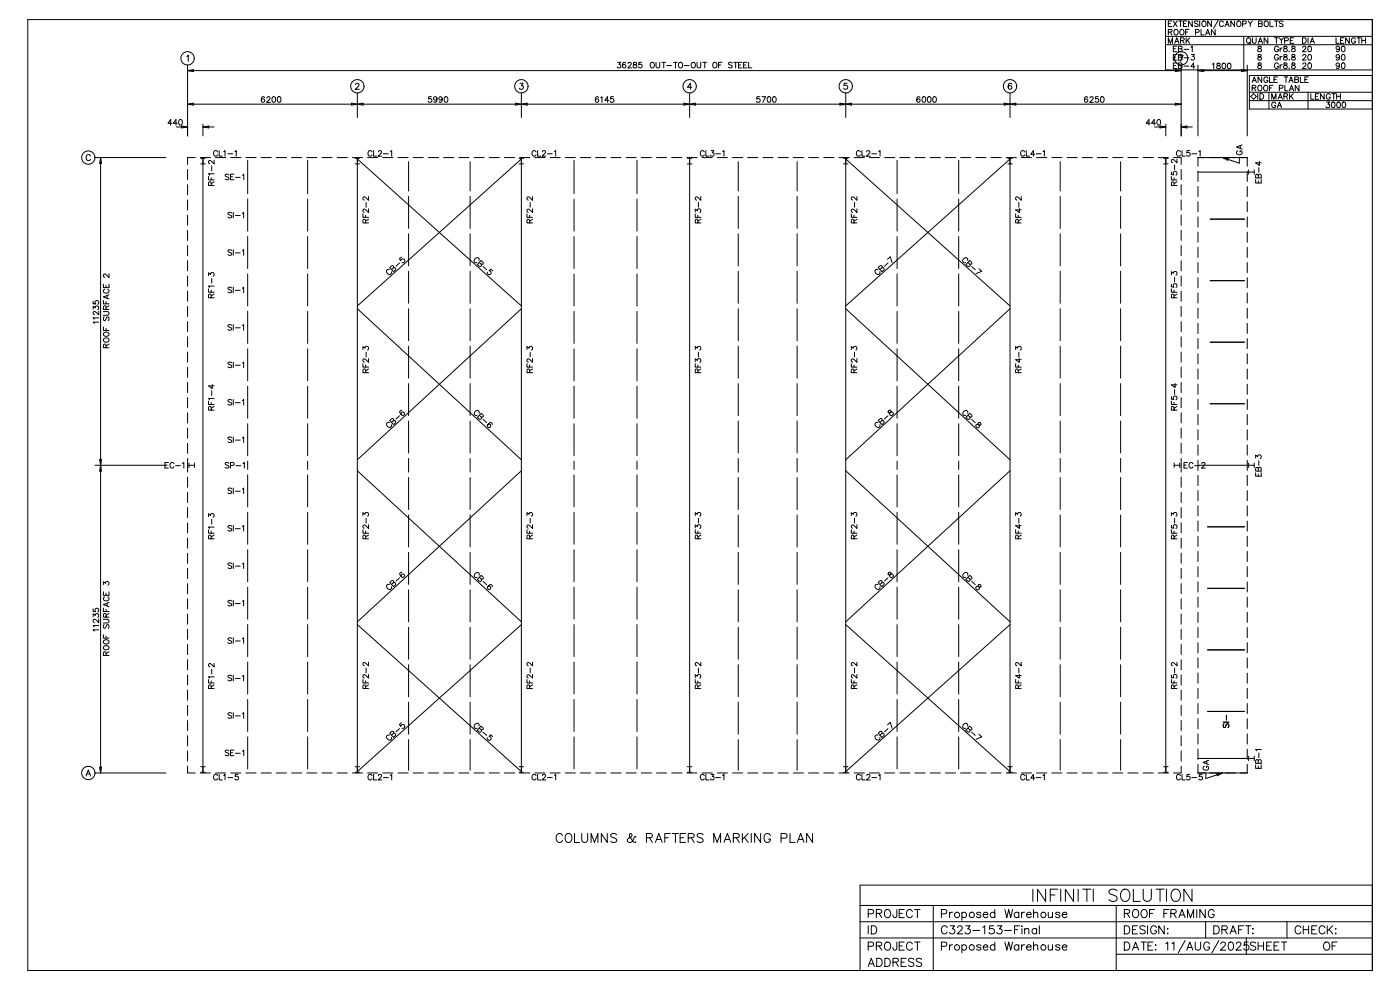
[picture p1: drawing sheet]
<svg xmlns="http://www.w3.org/2000/svg" width="420mm" height="297mm" viewBox="0 0 420 297" stroke-linecap="round" stroke-linejoin="round" font-family="sans-serif">
<g fill="none" stroke="#000" stroke-width=".3">
<path d="M8.3 5.9h403.3v285.1h-403.3zM56 16.9l.5-.3v1.8M56.2 19.5v21.3M185.2 18.7h.9l-.5 .6a.56 .56 0 0 1 .5 .9 .56 .56 0 0 1-1-.1M187.6 18.9v-.1a.82 .82 0 0 0-1 .6 .82 .82 0 0 0 .6 1 .52 .52 0 0 0 .5-.5 .52 .52 0 0 0-.5-.6 .52 .52 0 0 0-.5 .5M188.4 19.1l.3-.4 .6 .3-1 1.4h1.1M190 18.8v.5l.7 .2 .3 .3a.56 .56 0 0 1-.6 .6 .56 .56 0 0 1-.5-.6l1-.7-.1-.3zM192.4 18.7h-.8l-.1 .7a.59 .59 0 0 1 .9 0 .59 .59 0 0 1-.1 .9 .59 .59 0 0 1-.8-.2M195.1 18.9l.2-.1a.78 .78 0 0 1 1 .7 .78 .78 0 0 1-1 .8l-.3-.6zM196.7 18.7v1.2l.5 .5 .6-.3 .1-1.4M198.5 18.7h1.1M199 18.7v1.7"/>
<path d="M199.9 19.7h1.5M202 18.7h1.1M202.6 18.7v1.7M203.6 18.9l.2-.1a.78 .78 0 0 1 .9 .7 .78 .78 0 0 1-.9 .8l-.4-.6zM205.2 19.7h1.4M207.6 18.8a.78 .78 0 0 1 1 .7 .78 .78 0 0 1-1 .8l-.3-.6zM209 18.7v1.2l.5 .5 .6-.3v-1.4M210.8 18.7h1.1M211.3 18.7v1.7M214.1 18.8a.78 .78 0 0 1 .9 .7 .78 .78 0 0 1-.9 .8l-.4-.6zM215.5 19.5h.6M216.5 18.7h-1v1.7"/>
<path d="M219.6 18.9l-.4-.2-.8 .2 .2 .4 1 .6v.2l-.4 .3-.8-.3M220 18.7h1.2M220.6 18.7v1.7M221.5 19.5h.6M222.5 18.7h-1v1.7h1M223 19.5h.6M224 18.7h-1v1.7h1M224.5 18.7v1.7h1M349.5 5.9v15.1h62.1M349.5 10.9h62.1M349.5 13.4h62.1M350.4 9.6l.9-.1 .1-.5-1-.2v1.7"/>
<path d="M350.4 13v-1.7l.6 1.7 .6-1.7v1.7M350.4 7.1h.6M350.9 9.6l.6 .9M351.4 6.3h-1v1.7h1M351.9 19.7h.6M351.9 6.3l1.1 1.7M351.9 14.6h.6M351.9 17.2h.6M352.2 9l.2-.1a.78 .78 0 0 1 .9 .7 .78 .78 0 0 1-.9 .8l-.4-.6zM352.3 13l.6-1.7 .7 1.7M352.5 12.4h.8M352.9 13.8h-1v1.7h1"/>
<path d="M352.9 16.4h-1v1.6h1M352.9 18.9h-1v1.6h1M353 6.3l-1.1 1.7M353.4 14.6l1 .2 .1 .4-.4 .3h-.7v-1.7l1 .2 .1 .3-.4 .3M353.4 17.2l1 .1 .1 .4-.4 .3h-.7v-1.6l1 .1 .1 .3-.4 .4M353.4 19.7l1 .1 .1 .4-.4 .3h-.7v-1.6l1 .1 .1 .3-.4 .4M353.5 6.3h1.1M353.6 16.6h1.2l-.8 1.8M354 12.1l1-.1 .1-.5-1.1-.2v1.7M354 6.3v1.7M354.1 8.9a.78 .78 0 0 1 1 .7 .78 .78 0 0 1-1 .8l-.3-.6zM354.2 19.5v21.3"/>
<path d="M354.6 12.1l.6 .9M354.9 7.1h.7M355.1 14.8h1.4M355.1 17.3h1.4M355.1 19.8h1.4M355.6 9.6h.6M355.7 11.3v1.7M356 6.3h-1.1v1.7h1.1M356.1 12l.7 1M356.6 8.8h-1v1.7M356.8 11.3l-1.1 1.1M357.2 14.2l.3-.4v1.7"/>
<path d="M357.3 16.4h.9l-.5 .6a.56 .56 0 0 1 .4 .9 .56 .56 0 0 1-.9-.2M357.5 6.3v1.7l-1.1-1.7v1.7M358.3 20h-1.1l.7-1.1v1.6M358.5 9.7l1-.1v-.6l-1-.2v1.7M359.3 19.5v21.3M359.3 6.5l-.4-.2-.7 .2 .1 .4 1 .6v.2l-.4 .3-.7-.3M359.8 6.3v1.7M360.2 8.8v1.7h.9M360.6 6.5l.1-.1a.78 .78 0 0 1 1 .7 .78 .78 0 0 1-1 .8l-.3-.6zM361.5 10.5l.7-1.7 .6 1.7M361.8 9.9h.8M363.3 6.3v1.7l-1.1-1.7v1.7"/>
<path d="M363.6 19.3l.4-.4v1.7M364.4 8.8v1.7l-1.1-1.7v1.7M365 19v.5l.7 .2 .3 .4a.56 .56 0 0 1-.6 .5 .56 .56 0 0 1-.5-.5l1-.8-.1-.3zM365.4 6l-1.5 2.5M366.7 19a.82 .82 0 0 1 1 .6 .82 .82 0 0 1-.6 1l-.6-.3v-.6zM366.9 6.7a.62 .62 0 0 0-.7-.4 .62 .62 0 0 0-.5 .6v.4a.62 .62 0 0 0 .5 .7 .62 .62 0 0 0 .7-.4M367.4 8l.6-1.7 .6 1.7M367.6 7.4h.8M368.3 19a.82 .82 0 0 1 1 .6 .82 .82 0 0 1-.6 1l-.6-.3v-.6zM370.2 6.3v1.7l-1.1-1.7v1.7M371 6.5l.2-.1a.78 .78 0 0 1 1 .7 .78 .78 0 0 1-1 .8l-.3-.6zM372.6 7.2l1-.1 .1-.6-1.1-.2v1.7"/>
<path d="M373 10.9v10.1M374 11.6l.2-.2a.78 .78 0 0 1 .9 .8 .78 .78 0 0 1-.9 .7l-.4-.5zM374 19.5v21.3M374.3 6.3l.7 .8 .6-.8M374.6 12.7l.4 .5M375 7.1v.9M375.6 11.3v1.2l.5 .5 .5-.2 .1-1.5M377.3 13l.7-1.7 .6 1.7M377.3 13.9v.5l.8 .2 .2 .4a.56 .56 0 0 1-.6 .5 .56 .56 0 0 1-.5-.5l1-.8-.1-.3zM377.3 16.4v.5l.8 .3 .2 .3a.56 .56 0 0 1-.6 .6 .56 .56 0 0 1-.5-.6l1-.7-.1-.4zM377.3 18.9v.5l.8 .3 .2 .3a.56 .56 0 0 1-.6 .6 .56 .56 0 0 1-.5-.6l1-.7-.1-.4zM377.4 7.1l1.1 .2v.4l-.4 .3h-.7v-1.7l1.1 .2v.4l-.4 .2"/>
<path d="M377.6 12.4h.8M379.3 6.5l.1-.1a.78 .78 0 0 1 1 .7 .78 .78 0 0 1-1 .8l-.3-.6zM380.2 11.3v1.7l-1.1-1.7v1.7M380.9 6.3v1.7h.9M382.2 6.3h1.1M382.2 11.3h1.1M382.8 6.3v1.7M382.8 11.3v1.7M383.4 14.2a.62 .62 0 0 0-.7-.4 .62 .62 0 0 0-.5 .7v.4a.6 .6 0 0 0 .6 .6 .6 .6 0 0 0 .6-.6h-.4M383.4 16.8a.62 .62 0 0 0-.7-.5 .62 .62 0 0 0-.5 .7v.4a.6 .6 0 0 0 .6 .6 .6 .6 0 0 0 .6-.6h-.4M383.4 19.3a.62 .62 0 0 0-.7-.4 .62 .62 0 0 0-.5 .6v.4a.6 .6 0 0 0 .6 .7 .6 .6 0 0 0 .6-.7h-.4M383.7 11.3l.6 .8 .6-.8"/>
<path d="M383.9 14.4v1.1M383.9 16.9v1.1M383.9 19.4v1.1M384.3 12.1v.9M384.5 14.4l-.4 .1-.2 .4M384.5 16.9l-.4 .1-.2 .4M384.5 19.4l-.4 .1-.2 .4M384.8 6.5l-.4-.2-.7 .2 .1 .4 .9 .4 .1 .4-.4 .3-.7-.3M385.1 13.9v.5l.7 .2 .3 .4a.56 .56 0 0 1-.6 .5 .56 .56 0 0 1-.6-.5l1.1-.8-.1-.3zM385.1 16.4v.5l.7 .3 .3 .3a.56 .56 0 0 1-.6 .6 .56 .56 0 0 1-.6-.6l1.1-.7-.1-.4zM385.1 18.9v.5l.7 .3 .3 .3a.56 .56 0 0 1-.6 .6 .56 .56 0 0 1-.6-.6l1.1-.7-.1-.4zM385.3 12.2l.9-.1 .1-.6-1-.2v1.7"/>
<path d="M386.6 15.4h.1M386.6 17.9h.1M386.9 12.1h.7M387.5 13.9v.5l.7 .2 .2 .4a.56 .56 0 0 1-.5 .5 .56 .56 0 0 1-.6-.5l1.1-.8-.1-.3zM387.5 16.4v.5l.7 .3 .2 .3a.56 .56 0 0 1-.5 .6 .56 .56 0 0 1-.6-.6l1.1-.7-.1-.4zM387.5 18.9v.5l.7 .3 .2 .3a.56 .56 0 0 1-.5 .6 .56 .56 0 0 1-.6-.6l1.1-.7-.1-.4zM388 11.3h-1.1v1.7h1.1M390.6 11.3h.6a.9 .9 0 0 1 .5 .9 .9 .9 0 0 1-.5 .8h-.6zM390.7 14.2l.3-.4 .6 .4-1 1.3h1.1M390.7 16.8l.3-.4 .6 .3-1 1.3h1.1M390.7 19.3l.3-.4 .6 .3-1 1.3h1.1M392.3 11.3v1.7"/>
<path d="M392.4 13.9a.82 .82 0 0 1 1 .6 .82 .82 0 0 1-.6 1l-.5-.3-.1-.6zM392.4 16.4a.82 .82 0 0 1 1 .6 .82 .82 0 0 1-.6 1l-.5-.3-.1-.6zM392.4 18.9a.82 .82 0 0 1 1 .6 .82 .82 0 0 1-.6 1l-.5-.3-.1-.6zM392.9 13l.7-1.7 .6 1.7M393.2 12.4h.8M400.7 11.3v1.7h.9M401.7 14.4a.52 .52 0 0 1-.7 .4 .52 .52 0 0 1-.2-.8 .52 .52 0 0 1 .8 .1l.1 .3a.79 .79 0 0 1-.6 1.1l-.4-.2M401.7 16.9a.52 .52 0 0 1-.7 .5 .52 .52 0 0 1-.2-.9 .52 .52 0 0 1 .8 .1l.1 .3a.79 .79 0 0 1-.6 1.1l-.4-.2M401.7 19.4a.52 .52 0 0 1-.7 .5 .52 .52 0 0 1-.2-.8 .52 .52 0 0 1 .8 0l.1 .3a.79 .79 0 0 1-.6 1.1l-.4-.2M402 12.1h.7M402.5 13.9a.82 .82 0 0 1 1 .6 .82 .82 0 0 1-.6 1l-.6-.3v-.6zM402.5 16.4a.82 .82 0 0 1 1 .6 .82 .82 0 0 1-.6 1l-.6-.3v-.6z"/>
<path d="M402.5 18.9a.82 .82 0 0 1 1 .6 .82 .82 0 0 1-.6 1l-.6-.3v-.6zM403.1 11.3h-1.1v1.7h1.1M404.7 11.3v1.7l-1.2-1.7v1.7M406.5 11.7a.62 .62 0 0 0-.7-.4 .62 .62 0 0 0-.5 .7v.4a.6 .6 0 0 0 .6 .6 .6 .6 0 0 0 .6-.6h-.4M407 11.3h1.1M407.5 11.3v1.7M408.4 12.1h1.1M408.4 11.3v1.7M409.5 11.3v1.7M51.6 37h-1.2l.8-1.2v1.7M52.9 38.1h3.3M53.2 37h-1.2l.8-1.2v1.7"/>
<path d="M53.8 35.9a.82 .82 0 0 1 1 .6 .82 .82 0 0 1-.6 1l-.5-.3-.1-.6zM54.5 37.8l1.7 .3-1.7 .3zM56.2 21.2h298M56.2 31.2h298M56.2 31.2l1.8-.3v.6zM56.2 21.2l1.8-.3v.6zM60.9 37.2v3.6M60.9 38.1h3.3M60.9 38.1l1.7-.3v.6zM79.3 29.2l-.1-.1a.82 .82 0 0 0-1 .6 .82 .82 0 0 0 .6 1 .52 .52 0 0 0 .6-.5 .52 .52 0 0 0-.5-.6 .52 .52 0 0 0-.5 .5M80 29.4l.3-.4 .7 .3-1 1.4h1.1M81.8 29.1a.82 .82 0 0 1 1 .6 .82 .82 0 0 1-.6 1l-.6-.3-.1-.7z"/>
<path d="M83.4 29.1a.82 .82 0 0 1 1 .6 .82 .82 0 0 1-.6 1l-.6-.3-.1-.7zM105.4 30.9l3.5 .6v-.6l-3.5 .6zM106.6 25.4l.4-.4h.3l.4 .3-.3 .6-.8 .9h1.2M107.2 27.9v7.4M129.4 29h-.8l-.1 .7a.59 .59 0 0 1 .9 0 .59 .59 0 0 1-.1 .9 .59 .59 0 0 1-.9-.2M131 29.6a.52 .52 0 0 1-.7 .4 .52 .52 0 0 1-.2-.8 .52 .52 0 0 1 .9 0v.4a.79 .79 0 0 1-.6 1.1l-.3-.3M132.6 29.6a.52 .52 0 0 1-.7 .4 .52 .52 0 0 1-.2-.8 .52 .52 0 0 1 .9 0v.4a.79 .79 0 0 1-.6 1.1l-.3-.3M133.4 29.1a.82 .82 0 0 1 1 .6 .82 .82 0 0 1-.6 1l-.5-.3-.1-.7zM154.6 30.9l3.5 .6v-.6l-3.5 .6zM155.9 25h1l-.5 .7a.6 .6 0 0 1 .4 .9 .6 .6 0 0 1-1-.2M156.4 27.9v7.4M179.5 29.2l-.1-.1a.82 .82 0 0 0-1 .6 .82 .82 0 0 0 .6 1 .52 .52 0 0 0 .6-.5 .52 .52 0 0 0-.5-.6 .52 .52 0 0 0-.6 .5"/>
<path d="M180.1 29.3l.4-.3v1.7M182.6 30.1h-1.2l.8-1.1v1.7M184 29h-.8l-.1 .7a.59 .59 0 0 1 .9 0 .59 .59 0 0 1-.1 .9 .59 .59 0 0 1-.9-.2M205.1 30.9l3.5 .6v-.6l-3.5 .6zM206.8 27.9v7.4M207.5 26.2h-1.3l.8-1.2v1.8M227.8 29h-.8v.7a.59 .59 0 0 1 .8 0 .59 .59 0 0 1-.1 .9 .59 .59 0 0 1-.8-.2M228.5 29h1.1l-.8 1.7M230.3 29.1a.82 .82 0 0 1 1 .6 .82 .82 0 0 1-.6 1l-.6-.3v-.7zM231.9 29.1a.82 .82 0 0 1 1 .6 .82 .82 0 0 1-.6 1l-.6-.3v-.7zM251.9 30.9l3.5 .6v-.6l-3.5 .6zM253.6 27.9v7.4"/>
<path d="M254.1 25h-.9l-.1 .7a.64 .64 0 0 1 1 0 .64 .64 0 0 1-.1 1 .64 .64 0 0 1-1-.3M275.9 29.2l-.1-.1a.82 .82 0 0 0-1 .6 .82 .82 0 0 0 .6 1 .52 .52 0 0 0 .6-.5 .52 .52 0 0 0-.5-.6 .52 .52 0 0 0-.6 .5M276.7 29.1a.82 .82 0 0 1 1 .6 .82 .82 0 0 1-.6 1l-.5-.3-.1-.7zM278.3 29.1a.82 .82 0 0 1 1 .6 .82 .82 0 0 1-.6 1l-.5-.3-.1-.7zM279.9 29.1a.82 .82 0 0 1 1 .6 .82 .82 0 0 1-.6 1l-.5-.3-.1-.7zM301.2 30.9l3.4 .6v-.6l-3.4 .6zM302.9 27.9v7.4M303.4 25.2l-.1-.2a.89 .89 0 0 0-1.1 .7 .89 .89 0 0 0 .7 1.1 .56 .56 0 0 0 .6-.5 .56 .56 0 0 0-.6-.6 .56 .56 0 0 0-.6 .5M326.2 29.2l-.1-.1a.82 .82 0 0 0-1 .6 .82 .82 0 0 0 .6 1 .52 .52 0 0 0 .5-.5 .52 .52 0 0 0-.4-.6 .52 .52 0 0 0-.6 .5M326.9 29.4l.3-.4 .6 .3-1 1.4h1.1M329.4 29h-.8l-.1 .7a.59 .59 0 0 1 .9 0 .59 .59 0 0 1-.1 .9 .59 .59 0 0 1-.9-.2M330.2 29.1a.82 .82 0 0 1 1 .6 .82 .82 0 0 1-.6 1l-.5-.3-.1-.7z"/>
<path d="M344.9 37h-1.2l.8-1.2v1.7M346.3 38.1h3.3M346.5 37h-1.2l.8-1.2v1.7M347.2 35.9a.82 .82 0 0 1 1 .6 .82 .82 0 0 1-.6 1l-.6-.3-.1-.6zM347.9 37.8l1.7 .3-1.7 .3zM349.6 37.2v3.6M352.5 30.9l1.7 .3-1.7 .3zM352.5 20.9l1.7 .3-1.7 .3zM354.2 38.1h3.4M354.2 38.1l1.8-.3v.6zM359.3 21.2h14.7M359.3 21.2l1.7-.3v.6z"/>
<path d="M372.3 20.9l1.7 .3-1.7 .3zM374.7 27.7h36.9M374.7 30.2h36.9M375.5 24.7l.7-1.6 .6 1.6M375.5 26.4l1-.1v-.6l-1-.1v1.6M375.8 24.2h.7M375.9 28.1l.9 .8-.9 .9-.8-.9zM376.1 26.4l.5 .8M377.2 28.1v1.7M377.5 25.7a.78 .78 0 0 1 1 .7 .78 .78 0 0 1-1 .8l-.3-.6zM377.8 28.1h.6a.9 .9 0 0 1 .6 .8 .9 .9 0 0 1-.6 .9h-.6zM378.4 23.1v1.6l-1.1-1.6v1.6"/>
<path d="M379.1 25.8l.2-.1a.78 .78 0 0 1 .9 .7 .78 .78 0 0 1-.9 .8l-.4-.6zM380.2 23.5a.62 .62 0 0 0-.7-.4 .62 .62 0 0 0-.5 .6v.4a.6 .6 0 0 0 .6 .6 .6 .6 0 0 0 .6-.6h-.4M380.5 27.7v5M380.7 23.1v1.6h1M380.7 26.4h.6M381.4 29.8v-1.7l.6 1.7 .7-1.7v1.7M381.7 25.6h-1v1.6M382.1 23.9h.6M382.6 31a.62 .62 0 0 0-.7-.4 .62 .62 0 0 0-.5 .6v.4a.6 .6 0 0 0 .6 .7 .6 .6 0 0 0 .6-.7h-.4M383.1 32.3l.6-1.7 .6 1.7M383.1 23.1h-1v1.6h1M383.3 29.8l.6-1.7 .7 1.7"/>
<path d="M383.3 31.7h.8M383.5 29.2h.8M383.7 26.5l.9-.1 .1-.7-1-.1v1.6M385.1 28.9l.9-.1 .1-.6-1-.1v1.7M385.1 23.1h1.1M385.3 25.6v1.6h1M385.6 28.9l.6 .9M385.7 23.1v1.6M386.5 24.7l.7-1.6 .6 1.6M386.6 20.4l.1 .1M386.7 27.2l.6-1.6 .7 1.6M386.7 28.1v1.7"/>
<path d="M386.8 24.2h.8M386.9 26.7h.8M387.1 28.8l.7 1M387.8 28.1l-1.1 1.1M388.3 23.9l1 .1 .1 .4-.4 .3h-.7v-1.6l1 .1v.5l-.3 .2M389.6 25.6v1.6l-1.2-1.6v1.6M390 23.1v1.6h.9M391.3 23.9h.7M392.3 27.7v5M392.4 23.1h-1.1v1.6h1.1M393.1 28.1v1.7h1M394.5 28.9h.6"/>
<path d="M395.5 28.1h-1v1.7h1M397.1 28.1v1.7l-1.1-1.7v1.7M397.8 30.6h.9l-.5 .6a.56 .56 0 0 1 .4 .9 .56 .56 0 0 1-.9-.1M398.9 28.5a.62 .62 0 0 0-.7-.4 .62 .62 0 0 0-.5 .6v.4a.6 .6 0 0 0 .6 .7 .6 .6 0 0 0 .6-.7h-.4M399.4 28.1h1.1M399.5 30.7a.82 .82 0 0 1 1 .6 .82 .82 0 0 1-.6 1l-.6-.3v-.7zM400 28.1v1.7M400.9 28.9h1.1M400.9 28.1v1.7M401.1 30.7a.82 .82 0 0 1 1 .6 .82 .82 0 0 1-.6 1l-.6-.3v-.7zM402 28.1v1.7M402.7 30.7a.82 .82 0 0 1 1 .6 .82 .82 0 0 1-.6 1l-.6-.3v-.7z"/>
<path d="M411.6 22.6h-36.9v10.1h36.9M27.1 46.8a.67 .67 0 0 0-.7-.5 .67 .67 0 0 0-.6 .7v.5a.67 .67 0 0 0 .6 .7 .67 .67 0 0 0 .7-.5M28.5 47.3h21.3M30.2 47.3v184.5M30.2 47.3l.3 1.7h-.6zM56.2 50.8v3.1M56.2 55.4v3M56.2 59.9v3.1M58.6 47.3h-2.4v2M60.1 47.3h3M60.2 47.5h1.3M60.2 49.1h1.3"/>
<path d="M60.9 47.3v184.5M62.5 52.9v1h1.7M63.3 55.6v-.9l-.6-.1-.2 1h1.7M63.3 53.3v.6M63.5 49.8v1.4M64.2 52.1h-1.7l.4 .4M64.2 48v1.2l-1.3-1.1-.4 .7 .4 .3M64.2 54.5l-.9 .6M64.6 47.3h3.1M65.3 45.6a.62 .62 0 0 0-.8-.4 .62 .62 0 0 0-.4 .6v.4a.62 .62 0 0 0 .4 .6 .62 .62 0 0 0 .8-.4M65.7 45.2v1.6h1M67.1 45.5l.4-.3v1.6"/>
<path d="M68.4 46.1h1.4M68.6 52.5l-.4-.3-.7 .3 .2 .4 .9 .5v.3l-.4 .2-.7-.2M69.1 53h.7M69.2 47.3h3M70.2 52.2h-1.1v1.7h1.1M70.4 45.5l.4-.3v1.6M70.6 53.2h1.5M72.7 52.5l.4-.3v1.7M73.8 47.3h3M74.3 48.1v10M74.3 59.7v9.6M78.3 47.3h3.1"/>
<path d="M82.9 47.3h3M87.4 47.3h3.1M92 47.3h3M92.3 48.1v10M92.3 59.7v9.6M96.6 47.3h3M101.1 47.3h3.1M105.7 47.3h3M106.5 47.5h1.3M106.5 49.1h1.3M107.2 47.3v184.5M107.2 47.7l49.2 44"/>
<path d="M110.2 47.3h3.1M110.5 58.9v1.2l-1.3-1.1-.4 .7 .4 .3M111.6 45.6a.62 .62 0 0 0-.7-.4 .62 .62 0 0 0-.5 .6v.4a.62 .62 0 0 0 .5 .6 .62 .62 0 0 0 .7-.4M112 45.2v1.6h1M113.5 45.6l.3-.4 .6 .3-1 1.3h1.1M114.8 47.3h3M115 46.1h1.4M117.1 45.5l.4-.3v1.6M119.4 47.3h3M122.5 48.5v8.8M122.5 58.9v9.6M123.9 47.3h3.1"/>
<path d="M128.5 47.3h3M133 47.3h3.1M137.6 47.3h3M141 48.5v8.8M141 58.9v9.6M142.2 47.3h3M146.7 47.3h3.1M151.3 47.3h3M155.7 47.5h1.3M155.7 49.1h1.3M155.8 47.3h3.1M156.4 47.3v184.5"/>
<path d="M156.4 47.7l-49.2 44M159.7 58.9v1.2l-1.3-1.1-.4 .7 .4 .3M160.4 47.3h3M160.7 45.6a.62 .62 0 0 0-.7-.4 .62 .62 0 0 0-.5 .6v.4a.62 .62 0 0 0 .5 .6 .62 .62 0 0 0 .7-.4M161.2 45.2v1.6h1M162.7 45.6l.3-.4 .6 .3-1 1.3h1.1M164.2 46.1h1.4M165 47.3h3M166.3 45.5l.4-.3v1.6M169.5 47.3h3.1M172.2 48.1v10M172.2 59.7v9.6"/>
<path d="M174.1 47.3h3M178.6 47.3h3.1M183.2 47.3h3M187.8 47.3h3M191 48.1v10M191 59.7v9.6M192.3 47.3h3.1M196.9 47.3h3M201.4 47.3h3.1M206 47.3h3M206.1 47.5h1.4M206.1 49.1h1.4"/>
<path d="M206.8 47.3v184.5M210.2 58.9v1.2l-1.4-1.1-.3 .7 .4 .3M210.6 47.3h3M211.2 45.6a.62 .62 0 0 0-.7-.4 .62 .62 0 0 0-.5 .6v.4a.62 .62 0 0 0 .5 .6 .62 .62 0 0 0 .7-.4M211.7 45.2v1.6h.9M213.2 45.2h.9l-.5 .6a.56 .56 0 0 1 .4 .9 .56 .56 0 0 1-1-.2M214.6 46.1h1.5M215.1 47.3h3.1M216.7 45.5l.4-.3v1.6M219.7 47.3h3M221.4 48.5v8.8M221.4 58.9v9.6"/>
<path d="M224.2 47.3h3.1M228.8 47.3h3M233.4 47.3h3M237.9 47.3h3.1M239.1 48.5v8.8M239.1 58.9v9.6M242.5 47.3h3M247 47.3h3.1M251.6 47.3h3M253 47.5h1.3M253 49.1h1.3M253.6 47.3v184.5"/>
<path d="M253.6 47.7l49.3 44M256.2 47.3h3M257 58.9v1.2l-1.4-1.1-.3 .7 .4 .3M258 45.6a.62 .62 0 0 0-.7-.4 .62 .62 0 0 0-.5 .6v.4a.62 .62 0 0 0 .5 .6 .62 .62 0 0 0 .7-.4M258.5 45.2v1.6h1M259.9 45.6l.4-.4 .6 .3-1 1.3h1.1M260.7 47.3h3.1M261.5 46.1h1.4M263.5 45.5l.4-.3v1.6M265.3 47.3h3M269 48.1v10M269 59.7v9.6"/>
<path d="M269.8 47.3h3.1M274.4 47.3h3M279 47.3h3M283.5 47.3h3.1M287.5 48.1v10M287.5 59.7v9.6M288.1 47.3h3M292.6 47.3h3.1M297.2 47.3h3M301.8 47.3h3M302.2 47.5h1.4M302.2 49.1h1.4"/>
<path d="M302.9 47.3v184.5M302.9 47.7l-49.3 44M306.3 58.9v1.2l-1.4-1.1-.3 .7 .4 .3M306.3 47.3h3.1M307.3 45.6a.62 .62 0 0 0-.7-.4 .62 .62 0 0 0-.5 .6v.4a.62 .62 0 0 0 .5 .6 .62 .62 0 0 0 .7-.4M307.8 45.2v1.6h.9M310.3 46.3h-1.2l.8-1.1v1.6M310.7 46.1h1.5M310.9 47.3h3M312.8 45.5l.4-.3v1.6M315.4 47.3h3.1M317.9 48.5v8.8"/>
<path d="M317.9 58.9v9.6M320 47.3h3M324.6 47.3h3M329.1 47.3h3.1M333.7 47.3h3M336.1 48.5v8.8M336.1 58.9v9.6M338.2 47.3h3.1M342.8 47.3h3M347.4 47.3h3M348.9 47.5h1.4M348.9 49.1h1.4"/>
<path d="M349.6 47.3v184.5M351.3 52.9v1h1.7M351.3 51.5v.8l.7 .1a.59 .59 0 0 1 0-.9 .59 .59 0 0 1 .9 .1 .59 .59 0 0 1-.2 .9M351.9 47.3h2.3v2M352.1 55.6l-.1-.9-.5-.1-.2 1h1.7M352.1 53.3v.6M352.3 49.5v1.4M353 47.7v1.1l-1.4-1-.3 .6 .4 .4M353 54.5l-.9 .6M354 45.6a.62 .62 0 0 0-.7-.4 .62 .62 0 0 0-.5 .6v.4a.62 .62 0 0 0 .5 .6 .62 .62 0 0 0 .7-.4M354.2 50.8v3.1M354.2 55.4v3"/>
<path d="M354.2 59.9v3.1M354.5 45.2v1.6h.9M356.8 45.2h-.8l-.1 .7a.59 .59 0 0 1 .9 0 .59 .59 0 0 1-.1 .8 .59 .59 0 0 1-.9-.2M357.4 46.1h1.5M359.3 49.8v-2.5h14.7v2.5M359.3 51.4v3M359.3 55.9v3.1M359.3 51.6h14.7M359.5 45.5l.4-.3v1.6M366.6 47.3l5.1 1.6v-1.6M366.6 47.3l1.8 .2-.2 .6zM371.2 45.2a.62 .62 0 0 0-.4 .7 .62 .62 0 0 0 .7 .5h.4a.6 .6 0 0 0 .6-.6 .6 .6 0 0 0-.6-.6v.4"/>
<path d="M372 43.7v.8M372.5 43.5l-1.7 .6 1.7 .6M374 51.4v3M374 55.9v3.1M374.5 50.9v1.4M374.5 51.6h1.6M376.1 50.9v1.4M376.6 53.8v1.1h1.6v-1.1M377.4 52.6l-.2-.3h-.5l-.1 1.1h1.6v-.8l-.3-.4-.5 .2v1M377.4 54.2v.7M377.5 50.2v1.5M377.7 48.4v1.2l-1.1-.8h1.6"/>
<path d="M56.2 64.5v3M56.2 69.1v3M56.2 73.6v3.1M56.2 78.2v3M69.5 63.9l-.4-.2-.7 .2 .1 .4 1 .6v.2l-.4 .2-.7-.2M69.5 75.1l-.4-.2-.7 .2 .1 .4 1 .6v.2l-.4 .3-.7-.3M70 63.7v1.6M70 74.9v1.7M70.6 64.6h1.4M70.6 75.8h1.4M72.7 64l.4-.3v1.6M72.7 75.2l.4-.3v1.7"/>
<path d="M74.3 70.9v9.6M92.3 70.9v9.6M108.8 64.1v1.1h1.7M109.6 66.8v-.9l-.6-.1-.2 1h1.7M109.6 64.5v.7M109.8 60.7v1.4M110.5 62.6v1.1l-1.3-1-.4 .6 .4 .4M110.5 65.7l-.9 .6M119.8 78.9l-1 .9M120.4 77.1l-.6 .5 .4 .6a.59 .59 0 0 1 .7-.6 .59 .59 0 0 1 .5 .7 .59 .59 0 0 1-.8 .4M122.5 70.1v9.6M141 70.1v9.6"/>
<path d="M143.6 78.1a.62 .62 0 0 0-.2-.8 .62 .62 0 0 0-.8 .2l-.3 .3a.62 .62 0 0 0 0 .8 .62 .62 0 0 0 .8 .1M143.7 78.7l.7 .8-.2 .4-.5-.1-.5-.5 1.1-1.2 .6 .8-.3 .4-.3-.1M144.9 79.9l1 1M158 64.1v1.1h1.7M158.8 66.8v-.9l-.6-.1-.2 1h1.7M158.8 64.5v.7M159 60.7v1.4M159.7 62.6v1.1l-1.3-1-.4 .6 .4 .4M159.7 65.7l-.9 .6M172.2 70.9v9.6M191 70.9v9.6M208.5 64.1v1.1h1.7"/>
<path d="M208.5 63.6v-.9l.6 .5a.56 .56 0 0 1 .9-.4 .56 .56 0 0 1-.1 .9M209.3 66.8l-.1-.9-.5-.1-.2 1h1.7M209.3 64.5v.7M209.5 60.7v1.4M210.2 65.7l-.9 .6M221.4 70.1v9.6M239.1 70.1v9.6M255.3 64.1v1.1h1.7M256.1 66.8l-.1-.9-.5-.1-.2 1h1.7M256.1 64.5v.7M256.3 60.7v1.4M257 62.6v1.1l-1.4-1-.3 .6 .4 .4"/>
<path d="M257 65.7l-.9 .6M266.2 77.7l.8-.7 .5 1.8M266.3 78.9l-1 .9M269 70.9v9.6M287.5 70.9v9.6M290.2 78.1a.62 .62 0 0 0-.3-.8 .62 .62 0 0 0-.8 .2l-.2 .3a.62 .62 0 0 0-.1 .8 .62 .62 0 0 0 .8 .1M290.3 78.7l.6 .8-.2 .4-.5-.1-.5-.5 1.1-1.2 .7 .8-.4 .4-.3-.1M291.4 79.9l1.1 1M304.6 64.1v1.1h1.7M305.4 66.8l-.1-.9-.6-.1-.1 1h1.7M305.4 64.5v.7M305.5 60.7v1.4"/>
<path d="M305.7 62.5v1.2l-1.1-.8h1.7M306.3 65.7l-.9 .6M317.9 70.1v9.6M336.1 70.1v9.6M354.2 64.5v3M354.2 69.1v3M354.2 73.6v3.1M354.2 78.2v3M359.3 60.5v3M359.3 65v3.1M359.3 69.6v3M359.3 74.2v3"/>
<path d="M359.3 78.7v3.1M362.9 65.7h10.3M374 60.5v3M374 65v3.1M374 69.6v3M374 74.2v3M374 78.7v3.1M27.9 92.7v-.9l.7 .5a.56 .56 0 0 1 .9-.4 .56 .56 0 0 1-.2 .9M27.9 90.3v.8l.8 .1a.59 .59 0 0 1-.1-.9 .59 .59 0 0 1 .9 .1 .59 .59 0 0 1-.2 .8M29.6 96.6h-1.7l.4 .4M29.6 95.3h-1.7l.4 .4M29.6 93.3v1.1l-1.3-1-.4 .6 .4 .4"/>
<path d="M31 98.1v1h1.7M31 93.4h1.2l.5 .5-.3 .6h-1.4M31 90.1v1h1.7M31 85.2v1h1.7v-1M31.2 99.7a.82 .82 0 0 1 1-.1 .82 .82 0 0 1 .4 .9 .79 .79 0 0 1-1.1 .3 .79 .79 0 0 1-.3-1.1zM31.2 95l-.2 .4 .2 .7 .4-.1 .6-1h.2l.3 .4-.3 .7M31.4 86.7a.62 .62 0 0 0-.4 .7 .62 .62 0 0 0 .6 .5h.4a.62 .62 0 0 0 .7-.5 .62 .62 0 0 0-.4-.7M31.8 92.8l-.1-1-.5-.1-.2 1.1h1.7M31.8 85.6v.6M31.8 90.5v.6M31.8 98.5v.6M32.1 88.6v.8"/>
<path d="M32.7 88.4l-1.7 .6 1.7 .7M32.7 82.1v1.1l-1.4-1-.3 .6 .4 .3M32.7 91.7l-.9 .5M56.2 82.7v3.1M56.2 87.3v3M56.2 91.9v3M56.2 96.4v3.1M62.5 86.6v1h1.7M62.5 82.7v-.9l.7 .5a.56 .56 0 0 1 .9-.4 .56 .56 0 0 1-.2 .9M63.3 89.3v-1h-.6l-.2 1h1.7M63.3 87v.6M63.5 83.5v1.4"/>
<path d="M64.2 85.8h-1.7l.4 .4M64.2 88.2l-.9 .5M69.5 86.3l-.4-.2-.7 .2 .1 .4 1 .6v.2l-.4 .3-.7-.3M69.5 97.6l-.4-.3-.7 .3 .1 .4 1 .5v.3l-.4 .2-.7-.2M70 86.1v1.7M70 97.3v1.7M70.6 87.1h1.4M70.6 98.3h1.4M72.7 86.4l.4-.3v1.7M72.7 97.7l.4-.4v1.7M74.3 82.1v9.7M74.3 93.4v9.6"/>
<path d="M92.3 82.1v9.7M92.3 93.4v9.6M107.2 92.6l49.2 45.3M116.8 80.8a.62 .62 0 0 0-.8 .2 .62 .62 0 0 0 .1 .8l.2 .3a.62 .62 0 0 0 .8 .2 .62 .62 0 0 0 .3-.8M117.9 80.3l.1-.5-.2-.1-.9 .5 1.1 1.3 .7-.7-.2-.5h-.6l-.5 .5M122.5 81.3v9.7M122.5 92.6v9.6M141 81.3v9.7M141 92.6v9.6M147.8 81.2l-.6-.5-.6 .5a.59 .59 0 0 1 .7 .6 .59 .59 0 0 1-.7 .6 .59 .59 0 0 1-.4-.8M156.4 92.6l-49.2 45.3M172.2 82.1v9.7"/>
<path d="M172.2 93.4v9.6M191 82.1v9.7M191 93.4v9.6M221.4 81.3v9.7M221.4 92.6v9.6M239.1 81.3v9.7M239.1 92.6v9.6M253.6 92.6l49.3 45.3M263.3 80.8a.62 .62 0 0 0-.8 .2 .62 .62 0 0 0 0 .8l.3 .3a.62 .62 0 0 0 .8 .2 .62 .62 0 0 0 .3-.8M264.4 80.3l.2-.3-.4-.4-.8 .6 1.1 1.3 .5-.5 .1-.5-.3-.3-.9 .6M269 82.1v9.7M269 93.4v9.6"/>
<path d="M287.5 82.1v9.7M287.5 93.4v9.6M293.6 80.6l.8 .7-1.7 .8M302.9 92.6l-49.3 45.3M317.9 81.3v9.7M317.9 92.6v9.6M336.1 81.3v9.7M336.1 92.6v9.6M351.3 86.6v1h1.7M351.3 85.2v.8l.7 .1a.59 .59 0 0 1 0-.9 .59 .59 0 0 1 .9 .1 .59 .59 0 0 1-.2 .9M351.3 82.4v-.9l.6 .5a.56 .56 0 0 1 .9-.5 .56 .56 0 0 1-.1 1M352.1 89.3l-.1-1h-.5l-.2 1h1.7"/>
<path d="M352.1 87v.6M352.3 83.2v1.4M353 88.2l-.9 .5M354.2 82.7v3.1M354.2 87.3v3M354.2 91.9v3M354.2 96.4v3.1M359.3 83.3v3M359.3 87.8v3.1M359.3 92.4v3M359.3 97v3M362.9 84.2h10.3"/>
<path d="M374 83.3v3M374 87.8v3.1M374 92.4v3M374 97v3M31.2 101.5a.82 .82 0 0 1 1-.1 .82 .82 0 0 1 .4 .9 .79 .79 0 0 1-1.1 .3 .79 .79 0 0 1-.3-1.1zM31.8 104.3l-.1-1-.5-.1-.2 1.1h1.7M32.7 103.2l-.9 .5M56.2 101v3M56.2 105.5v3.1M56.2 110.1v3M56.2 114.7v3M56.2 119.2v3.1"/>
<path d="M63.5 117.2v1.4M63.7 115.3v1.2l-1.2-.8h1.7M64.2 119.5h-1.7l.4 .4M69.5 108.8l-.4-.2-.7 .2 .1 .4 1 .6v.2l-.4 .2-.7-.2M70 108.6v1.6M70 119.8v1.7M70.6 109.5h1.4M72.7 108.9l.4-.3v1.6M74.3 104.6v9.6M74.3 115.8v9.6M92.3 104.6v9.6M92.3 115.8v9.6"/>
<path d="M108.8 109v1.1h1.7M108.8 104.8v-.9l.7 .5a.56 .56 0 0 1 .9-.4 .56 .56 0 0 1-.2 1M109.6 111.8v-1l-.6-.1-.2 1.1h1.7M109.6 109.4v.7M109.8 105.6v1.4M110.5 107.5v1.1l-1.3-1-.4 .6 .4 .4M110.5 110.6l-.9 .6M122.5 103.8v9.6M122.5 115v9.6M141 103.8v9.6M141 115v9.6M158 109v1.1h1.7"/>
<path d="M158 104.8v-.9l.7 .5a.56 .56 0 0 1 .9-.4 .56 .56 0 0 1-.2 1M158.8 111.8v-1l-.6-.1-.2 1.1h1.7M158.8 109.4v.7M159 105.6v1.4M159.7 107.5v1.1l-1.3-1-.4 .6 .4 .4M159.7 110.6l-.9 .6M172.2 104.6v9.6M172.2 115.8v9.6M191 104.6v9.6M191 115.8v9.6M208.5 109v1.1h1.7M208.5 108.5v-.9l.6 .5a.56 .56 0 0 1 .9-.4 .56 .56 0 0 1-.1 .9"/>
<path d="M208.5 104.8v-.9l.6 .5a.56 .56 0 0 1 .9-.4 .56 .56 0 0 1-.1 1M209.3 111.8l-.1-1-.5-.1-.2 1.1h1.7M209.3 109.4v.7M209.5 105.6v1.4M210.2 110.6l-.9 .6M221.4 103.8v9.6M221.4 115v9.6M239.1 103.8v9.6M239.1 115v9.6M255.3 109v1.1h1.7M255.3 104.8v-.9l.6 .5a.56 .56 0 0 1 .9-.4 .56 .56 0 0 1-.1 1M256.1 111.8l-.1-1-.5-.1-.2 1.1h1.7"/>
<path d="M256.1 109.4v.7M256.3 105.6v1.4M257 107.5v1.1l-1.4-1-.3 .6 .4 .4M257 110.6l-.9 .6M269 104.6v9.6M269 115.8v9.6M287.5 104.6v9.6M287.5 115.8v9.6M304.6 109v1.1h1.7M304.6 104.8v-.9l.6 .5a.56 .56 0 0 1 .9-.4 .56 .56 0 0 1-.2 1M305.4 111.8l-.1-1-.6-.1-.1 1.1h1.7M305.4 109.4v.7"/>
<path d="M305.5 105.6v1.4M305.7 107.4v1.2l-1.1-.8h1.7M306.3 110.6l-.9 .6M317.9 103.8v9.6M317.9 115v9.6M336.1 103.8v9.6M336.1 115v9.6M351.3 118.9v.8l.7 .1a.59 .59 0 0 1 0-.9 .59 .59 0 0 1 .9 .1 .59 .59 0 0 1-.2 .9M352.3 116.8v1.5M352.4 115v1.2l-1.1-.8h1.7M354.2 101v3M354.2 105.5v3.1"/>
<path d="M354.2 110.1v3M354.2 114.7v3M354.2 119.2v3.1M359.3 101.5v3.1M359.3 106.1v3M359.3 110.6v3.1M359.3 115.2v3M359.3 119.8v3M362.9 102.6h10.3M374 101.5v3.1M374 106.1v3M374 110.6v3.1"/>
<path d="M374 115.2v3M374 119.8v3M28.5 139.5h21.3M29.9 137.8l.6 3.5h-.6l.6-3.5zM49.5 139.5h.6M50.5 138.7h-1v1.7h1M52.2 139.1a.62 .62 0 0 0-.7-.4 .62 .62 0 0 0-.5 .6v.4a.62 .62 0 0 0 .5 .7 .62 .62 0 0 0 .7-.4M52.7 139.6h1.4M54.7 139l.4-.3v1.7M56.2 123.8v3M56.2 128.3v3.1M56.2 132.9v3"/>
<path d="M56.2 137.5v4.1M56.7 139.5h1.6M56.7 138.8v1.4M58.3 138.8v1.4M62.5 120.3v1h1.7M63.3 123v-1l-.6-.1-.2 1.1h1.7M63.3 120.7v.6M64.2 121.9l-.9 .5M68.6 138.9l-.4-.2-.7 .2 .2 .4 .9 .6v.2l-.4 .3-.7-.3M69.1 139.6l1-.1 .1-.7-1.1-.1v1.7M69.5 120l-.4-.2-.7 .2 .1 .4 1 .6v.2l-.4 .3-.7-.3M69.5 131.3l-.4-.3-.7 .3 .1 .4 1 .5v.3l-.4 .2-.7-.2"/>
<path d="M70 131v1.7M70.6 120.7h1.4M70.6 132h1.4M70.8 139.6h1.4M72.7 120.1l.4-.3v1.7M72.7 131.3l.4-.3v1.7M72.9 139l.4-.3v1.7M74.3 127v9.7M74.3 138.3v2.5M92.3 127v9.7M92.3 138.3v2.5M116.8 126.7a.62 .62 0 0 0-.8 .2 .62 .62 0 0 0 .1 .8l.2 .3a.62 .62 0 0 0 .8 .1 .62 .62 0 0 0 .3-.7"/>
<path d="M117.9 126.2l.1-.5-.3-.2-.8 .6 1.1 1.2 .5-.5 .1-.5-.4-.2-.8 .6M119.8 124.7l-1 1M120.5 123.1l-.2-.1a.82 .82 0 0 0-.3 1.1 .82 .82 0 0 0 1.1 .4 .52 .52 0 0 0 .1-.8 .52 .52 0 0 0-.7-.1 .52 .52 0 0 0-.1 .8M122.5 126.2v9.7M122.5 137.5v4.1M141 126.2v9.7M141 137.5v4.1M143.7 123.9a.62 .62 0 0 0-.3-.8 .62 .62 0 0 0-.8 .2l-.2 .3a.62 .62 0 0 0-.1 .8 .62 .62 0 0 0 .8 .1M143.8 124.5l.5 .5 .1 .5-.5 .3-.7-.6 1.1-1.3 .7 .9-.2 .2h-.5M144.9 125.8l1 .9M146.3 127.3a.52 .52 0 0 1 .8 .2 .52 .52 0 0 1-.4 .7 .52 .52 0 0 1-.5-.6l.1-.3a.79 .79 0 0 1 1.2-.4l.1 .4M172.2 127v9.7"/>
<path d="M172.2 138.3v2.5M191 127v9.7M191 138.3v2.5M221.4 126.2v9.7M221.4 137.5v4.1M239.1 126.2v9.7M239.1 137.5v4.1M263.3 126.7a.62 .62 0 0 0-.8 .2 .62 .62 0 0 0 .1 .8l.2 .3a.62 .62 0 0 0 .8 .1 .62 .62 0 0 0 .3-.8M264.4 126.2l.1-.5-.3-.2-.8 .6 1.1 1.2 .5-.5 .1-.5-.4-.2-.8 .6M266.3 124.7l-1.1 1M266.4 123.3l-.1 .4 .3 .1 .7-.3 .4 .1a.56 .56 0 0 1 0 .8 .56 .56 0 0 1-.8 0l.3-1.3-.3-.1zM269 127v9.7"/>
<path d="M269 138.3v2.5M287.5 127v9.7M287.5 138.3v2.5M290.2 123.9a.62 .62 0 0 0-.2-.8 .62 .62 0 0 0-.8 .2l-.3 .3a.62 .62 0 0 0-.1 .8 .62 .62 0 0 0 .8 .1M290.3 124.5l.6 .8-.2 .4h-.5l-.5-.5 1.1-1.3 .7 .8-.3 .4-.4-.1M291.4 125.8l1.1 .9M292.8 127.3l.4-.1 .7 .3 .3-.2-.1-.3-.4-.4-.3 .2 .3 1.2a.56 .56 0 0 1-.8 .1 .56 .56 0 0 1-.1-.8zM317.9 126.2v9.7M317.9 137.5v4.1M336.1 126.2v9.7M336.1 137.5v4.1M351.3 120.3v1h1.7"/>
<path d="M352.1 123l-.1-1-.5-.1-.2 1.1h1.7M352.1 120.7v.6M352.1 139.5h1.7M352.1 138.8v1.4M353 121.9l-.9 .5M353.8 138.8v1.4M354.2 123.8v3M354.2 128.3v3.1M354.2 132.9v3M354.2 137.5v4.1M355.1 139.5h.6M356.1 138.7h-1v1.7h1"/>
<path d="M357.8 139.1a.62 .62 0 0 0-.7-.4 .62 .62 0 0 0-.5 .6v.4a.62 .62 0 0 0 .5 .7 .62 .62 0 0 0 .7-.4M358.3 139.6h1.4M359.3 124.3v3.1M359.3 128.9v3M359.3 133.4v3.1M359.3 138v3M359.3 139.5h14.7M360.4 139.1l.3-.4 .7 .3-1.1 1.4h1.2M362.9 121.1h10.3M374 124.3v3.1M374 128.9v3M374 133.4v3.1"/>
<path d="M374 138v3M374.5 138.8v1.4M374.5 139.5h1.6M376.1 138.8v1.4M376.6 137.4v-.9l.6 .5a.56 .56 0 0 1 .9-.5 .56 .56 0 0 1-.2 1M377.5 138.2v1.4M56.2 143.1v3M56.2 147.6v3.1M56.2 152.2v3.1M56.2 156.8v3M62.5 158.8v1.1h1.7M62.5 154.9v-.8l.7 .4a.56 .56 0 0 1 .9-.4 .56 .56 0 0 1-.2 1"/>
<path d="M63.3 159.2v.7M63.5 155.7v1.5M64.2 158.1h-1.7l.4 .4M69.5 146.6l-.4-.3-.7 .3 .1 .4 1 .5v.3l-.4 .2-.7-.2M69.5 157.8l-.4-.2-.7 .2 .1 .4 1 .6v.2l-.4 .2-.7-.2M70 146.3v1.7M70 157.6v1.6M70.6 147.3h1.4M70.6 158.5h1.4M72.7 146.7l.4-.4v1.7M72.7 157.9l.4-.3v1.6M74.3 142.4v9.6"/>
<path d="M74.3 153.6v9.6M92.3 142.4v9.6M92.3 153.6v9.6M107.2 141.2l49.2 45.3M108.8 158.8v1.1h1.7M108.8 154.6v-.9l.7 .5a.56 .56 0 0 1 .9-.4 .56 .56 0 0 1-.2 1M109.6 159.2v.7M109.8 155.4v1.5M110.5 157.3v1.2l-1.3-1.1-.4 .7 .4 .3M122.5 143.2v9.6M122.5 154.4v9.6M141 143.2v9.6"/>
<path d="M141 154.4v9.6M156.4 141.2l-49.2 45.3M158 158.8v1.1h1.7M158 154.6v-.9l.7 .5a.56 .56 0 0 1 .9-.4 .56 .56 0 0 1-.2 1M158.8 159.2v.7M159 155.4v1.5M159.7 157.3v1.2l-1.3-1.1-.4 .7 .4 .3M172.2 142.4v9.6M172.2 153.6v9.6M191 142.4v9.6M191 153.6v9.6M208.5 158.8v1.1h1.7"/>
<path d="M208.5 158.3v-.9l.6 .5a.56 .56 0 0 1 .9-.4 .56 .56 0 0 1-.1 1M208.5 154.6v-.9l.6 .5a.56 .56 0 0 1 .9-.4 .56 .56 0 0 1-.1 1M209.3 159.2v.7M209.5 155.4v1.5M221.4 143.2v9.6M221.4 154.4v9.6M239.1 143.2v9.6M239.1 154.4v9.6M253.6 141.2l49.3 45.3M255.3 158.8v1.1h1.7M255.3 154.6v-.9l.6 .5a.56 .56 0 0 1 .9-.4 .56 .56 0 0 1-.1 1M256.1 159.2v.7"/>
<path d="M256.3 155.4v1.5M257 157.3v1.2l-1.4-1.1-.3 .7 .4 .3M269 142.4v9.6M269 153.6v9.6M287.5 142.4v9.6M287.5 153.6v9.6M302.9 141.2l-49.3 45.3M304.6 158.8v1.1h1.7M304.6 154.6v-.9l.6 .5a.56 .56 0 0 1 .9-.4 .56 .56 0 0 1-.2 1M305.4 159.2v.7M305.5 155.4v1.5M305.7 157.3v1.2l-1.1-.8h1.7"/>
<path d="M317.9 143.2v9.6M317.9 154.4v9.6M336.1 143.2v9.6M336.1 154.4v9.6M351.3 158.8v1.1h1.7M351.3 157.5v.8l.7 .1a.59 .59 0 0 1 0-.9 .59 .59 0 0 1 .9 .1 .59 .59 0 0 1-.2 .9M351.3 154.6v-.9l.6 .5a.56 .56 0 0 1 .9-.4 .56 .56 0 0 1-.1 1M352.1 159.2v.7M352.3 155.4v1.5M354.2 143.1v3M354.2 147.6v3.1M354.2 152.2v3.1"/>
<path d="M354.2 156.8v3M359.3 142.6v3M359.3 147.1v3.1M359.3 151.7v3M359.3 156.2v3.1M362.1 158h11.1M374 142.6v3M374 147.1v3.1M374 151.7v3M374 156.2v3.1M376.6 141.7v1.1h1.6v-1.1M377.4 140.6l-.2-.4h-.5l-.1 1.1h1.6v-.7l-.3-.4-.5 .1v1"/>
<path d="M377.4 142.1v.7M31 177.5v1h1.7v-1M31 175.3v-.9l.6 .5a.56 .56 0 0 1 .9-.4 .56 .56 0 0 1-.1 1M31.4 179a.62 .62 0 0 0-.4 .7 .62 .62 0 0 0 .6 .5h.4a.62 .62 0 0 0 .7-.5 .62 .62 0 0 0-.4-.7M31.8 177.9v.6M56.2 161.3v3.1M56.2 165.9v3M56.2 170.4v3.1M56.2 175v3.1M56.2 179.6v3M63.3 161.6v-1l-.6-.1-.2 1.1h1.7M64.2 160.4l-.9 .6"/>
<path d="M69.5 169l-.4-.2-.7 .2 .1 .4 1 .6v.2l-.4 .3-.7-.3M70 168.8v1.7M70.6 169.8h1.4M72.7 169.1l.4-.3v1.7M74.3 164.8v9.6M74.3 176v9.7M92.3 164.8v9.6M92.3 176v9.7M109.6 161.6v-1l-.6-.1-.2 1.1h1.7M110.5 160.4l-.9 .6M116.8 175.3a.62 .62 0 0 0-.8 .2 .62 .62 0 0 0 .1 .8l.2 .3a.62 .62 0 0 0 .8 .1 .62 .62 0 0 0 .3-.8M117.9 174.8l.2-.4-.4-.3-.8 .6 1.1 1.2 .5-.5 .1-.5-.3-.2-.9 .6"/>
<path d="M119.8 173.3l-1 .9M120.5 171.7l-.2-.1a.82 .82 0 0 0-.3 1.1 .82 .82 0 0 0 1.1 .3 .52 .52 0 0 0 .1-.7 .52 .52 0 0 0-.7-.1 .52 .52 0 0 0-.1 .7M122.5 165.6v9.6M122.5 176.9v9.6M141 165.6v9.6M141 176.9v9.6M143.7 172.5a.62 .62 0 0 0-.3-.8 .62 .62 0 0 0-.8 .1l-.2 .3a.62 .62 0 0 0-.1 .8 .62 .62 0 0 0 .8 .2M143.8 173.1l.6 .7-.2 .5-.5-.1-.5-.5 1.1-1.2 .7 .8-.4 .4-.3-.1M144.9 174.4l1 .9M146.3 175.9a.52 .52 0 0 1 .8 .1 .52 .52 0 0 1-.4 .8 .52 .52 0 0 1-.5-.6l.1-.3a.79 .79 0 0 1 1.2-.4l.1 .4M158.8 161.6v-1l-.6-.1-.2 1.1h1.7M159.7 160.4l-.9 .6"/>
<path d="M172.2 164.8v9.6M172.2 176v9.7M191 164.8v9.6M191 176v9.7M209.3 161.6l-.1-1-.5-.1-.2 1.1h1.7M210.2 160.4l-.9 .6M221.4 165.6v9.6M221.4 176.9v9.6M239.1 165.6v9.6M239.1 176.9v9.6M256.1 161.6l-.1-1-.5-.1-.2 1.1h1.7M257 160.4l-.9 .6"/>
<path d="M263.3 175.3a.62 .62 0 0 0-.8 .2 .62 .62 0 0 0 .1 .8l.2 .3a.62 .62 0 0 0 .8 .1 .62 .62 0 0 0 .3-.8M264.4 174.8l.2-.4-.4-.3-.8 .6 1.1 1.2 .5-.5 .1-.5-.3-.2-.9 .6M266.3 173.3l-1.1 .9M266.4 171.9l-.1 .3 .3 .2 .7-.3 .4 .1a.56 .56 0 0 1 0 .8 .56 .56 0 0 1-.8-.1l.3-1.2-.3-.2zM269 164.8v9.6M269 176v9.7M287.5 164.8v9.6M287.5 176v9.7M290.2 172.5a.62 .62 0 0 0-.2-.8 .62 .62 0 0 0-.8 .1l-.3 .3a.62 .62 0 0 0-.1 .8 .62 .62 0 0 0 .8 .2M290.3 173.1l.6 .7-.2 .5-.5-.1-.5-.5 1.1-1.2 .7 .8-.2 .3h-.5M291.4 174.4l1.1 .9M292.8 175.9l1.3 .1 .1-.2-.3-.5h-.4l-.2 .3 .4 .6v.4a.56 .56 0 0 1-.8 .1 .56 .56 0 0 1-.1-.8z"/>
<path d="M305.4 161.6l-.1-1-.6-.1-.1 1.1h1.7M306.3 160.4l-.9 .6M317.9 165.6v9.6M317.9 176.9v9.6M336.1 165.6v9.6M336.1 176.9v9.6M352.1 161.6l-.1-1-.5-.1-.2 1.1h1.7M353 160.4l-.9 .6M354.2 161.3v3.1M354.2 165.9v3M354.2 170.4v3.1M354.2 175v3.1"/>
<path d="M354.2 179.6v3M359.3 160.8v3M359.3 165.4v3M359.3 169.9v3.1M359.3 174.5v3M359.3 179v3.1M362.1 176.4h11.1M374 160.8v3M374 165.4v3M374 169.9v3.1M374 174.5v3M374 179v3.1"/>
<path d="M27.9 184.9v-.8l.7 .4a.56 .56 0 0 1 .9-.4 .56 .56 0 0 1-.2 1M27.9 182.5v.8l.8 .1a.59 .59 0 0 1-.1-.9 .59 .59 0 0 1 .9 .1 .59 .59 0 0 1-.2 .9M29.6 188.9h-1.7l.4 .4M29.6 187.6h-1.7l.4 .4M29.6 185.6v1.1l-1.3-1-.4 .6 .4 .3M31 190.3v1.1h1.7M31 185.7h1.2l.5 .5-.3 .5-1.4 .1M31 182.3v1.1h1.7M31.1 193.9a.79 .79 0 0 1 1.1-.3 .79 .79 0 0 1 .2 1.1 .82 .82 0 0 1-.9 .1 .82 .82 0 0 1-.4-.9zM31.1 192.2a.79 .79 0 0 1 1.1-.4 .79 .79 0 0 1 .2 1.2 .82 .82 0 0 1-.9 .1 .82 .82 0 0 1-.4-.9zM31.2 187.3l-.2 .4 .2 .7 .4-.2 .6-.9h.2l.3 .4-.3 .7M31.8 196.5l-.1-.9-.5-.1-.2 1h1.7"/>
<path d="M31.8 185l-.1-.9-.5-.1-.2 1h1.7M31.8 182.7v.7M31.8 190.7v.7M32.1 180.9v.8M32.7 180.7l-1.7 .6 1.7 .6M32.7 195.4l-.9 .6M32.7 183.9l-.9 .6M56.2 184.1v3.1M56.2 188.7v3M56.2 193.2v3.1M56.2 197.8v3.1M64.2 198.9v1.1l-1.3-1-.4 .6 .4 .3"/>
<path d="M69.5 180.3l-.4-.3-.7 .3 .1 .4 1 .5v.3l-.4 .2-.7-.2M69.5 191.5l-.4-.3-.7 .3 .1 .4 1 .5v.3l-.4 .2-.7-.2M70 180v1.7M70 191.2v1.7M70.6 181h1.4M70.6 192.2h1.4M72.7 180.3l.4-.3v1.7M72.7 191.6l.4-.4v1.7M74.3 187.3v9.6M74.3 198.5v9.6M92.3 187.3v9.6M92.3 198.5v9.6"/>
<path d="M107.2 187.3l49.2 44.1M110.5 198.6v1.1l-1.3-1.1-.4 .7 .4 .3M122.5 188.1v9.6M122.5 199.3v9.6M141 188.1v9.6M141 199.3v9.6M156.4 187.3l-49.2 44.1M159.7 198.6v1.1l-1.3-1.1-.4 .7 .4 .3M172.2 187.3v9.6M172.2 198.5v9.6M191 187.3v9.6M191 198.5v9.6"/>
<path d="M210.2 198.6v1.1l-1.4-1.1-.3 .7 .4 .3M221.4 188.1v9.6M221.4 199.3v9.6M239.1 188.1v9.6M239.1 199.3v9.6M253.6 187.3l49.3 44.1M257 198.6v1.1l-1.4-1.1-.3 .7 .4 .3M269 187.3v9.6M269 198.5v9.6M287.5 187.3v9.6M287.5 198.5v9.6M302.9 187.3l-49.3 44.1"/>
<path d="M306.3 198.6v1.1l-1.4-1.1-.3 .7 .4 .3M317.9 188.1v9.6M317.9 199.3v9.6M336.1 188.1v9.6M336.1 199.3v9.6M353 198.6v1.1l-1.4-1.1-.3 .7 .4 .3M354.2 184.1v3.1M354.2 188.7v3M354.2 193.2v3.1M354.2 197.8v3.1M359.3 183.6v3M359.3 188.2v3"/>
<path d="M359.3 192.7v3.1M359.3 197.3v3M362.1 194.9h11.1M374 183.6v3M374 188.2v3M374 192.7v3.1M374 197.3v3M56.2 202.4v3M56.2 206.9v3.1M56.2 211.5v3M56.2 216v3.1M62.5 203.8v1h1.7"/>
<path d="M63.3 206.5v-1l-.6-.1-.2 1.1h1.7M63.3 204.2v.6M63.5 200.6v1.5M64.2 203h-1.7l.4 .4M64.2 205.4l-.9 .5M69.5 202.7l-.4-.2-.7 .2 .1 .4 1 .6v.2l-.4 .3-.7-.3M69.5 213.9l-.4-.2-.7 .2 .1 .4 1 .6v.2l-.4 .3-.7-.3M70 202.5v1.7M70 213.7v1.7M70.6 203.4h1.4M70.6 214.7h1.4M72.7 202.8l.4-.3v1.7"/>
<path d="M72.7 214l.4-.3v1.7M74.3 209.7v9.6M92.3 209.7v9.6M108.8 203.8v1h1.7M109.6 206.5v-1l-.6-.1-.2 1.1h1.7M109.6 204.2v.6M109.8 200.3v1.5M110.5 202.2v1.2l-1.3-1.1-.4 .7 .4 .3M110.5 205.4l-.9 .5M117.9 220l.1-.5-.2-.2-.9 .5 1.1 1.3 .5-.5 .1-.5-.3-.2-.9 .5M119.8 218.5l-1 .9M120.4 216.7l-.6 .5 .4 .6a.59 .59 0 0 1 .7-.6 .59 .59 0 0 1 .5 .8 .59 .59 0 0 1-.8 .4"/>
<path d="M122.5 210.5v9.7M141 210.5v9.7M143.6 217.7a.62 .62 0 0 0-.2-.8 .62 .62 0 0 0-.8 .2l-.3 .3a.62 .62 0 0 0 0 .8 .62 .62 0 0 0 .8 .2M143.7 218.3l.7 .7-.2 .5-.5-.1-.5-.4 1.1-1.3 .6 .8-.3 .4-.3-.1M144.9 219.6l1 .9M158 203.8v1h1.7M158.8 206.5v-1l-.6-.1-.2 1.1h1.7M158.8 204.2v.6M159 200.3v1.5M159.7 202.2v1.2l-1.3-1.1-.4 .7 .4 .3M159.7 205.4l-.9 .5M172.2 209.7v9.6"/>
<path d="M191 209.7v9.6M208.5 203.8v1h1.7M208.5 203.2v-.9l.6 .5a.56 .56 0 0 1 .9-.4 .56 .56 0 0 1-.1 1M209.3 206.5l-.1-1-.5-.1-.2 1.1h1.7M209.3 204.2v.6M209.5 200.3v1.5M210.2 205.4l-.9 .5M221.4 210.5v9.7M239.1 210.5v9.7M255.3 203.8v1h1.7M256.1 206.5l-.1-1-.5-.1-.2 1.1h1.7M256.1 204.2v.6"/>
<path d="M256.3 200.3v1.5M257 202.2v1.2l-1.4-1.1-.3 .7 .4 .3M257 205.4l-.9 .5M264.4 220l.2-.4-.4-.3-.8 .5 1.1 1.3 .6-.7-.2-.5-.5 .1-.5 .4M266.2 217.3l.8-.7 .5 1.8M266.3 218.5l-1 .9M269 209.7v9.6M287.5 209.7v9.6M290.2 217.7a.62 .62 0 0 0-.3-.8 .62 .62 0 0 0-.8 .2l-.2 .3a.62 .62 0 0 0-.1 .8 .62 .62 0 0 0 .8 .2M290.3 218.3l.5 .5 .1 .5-.5 .2-.7-.5 1.1-1.3 .7 .8-.4 .4-.3-.1M291.4 219.6l1.1 .9M304.6 203.8v1h1.7"/>
<path d="M305.4 206.5l-.1-1-.6-.1-.1 1.1h1.7M305.4 204.2v.6M305.5 200.3v1.5M305.7 202.2v1.2l-1.1-.8h1.7M306.3 205.4l-.9 .5M317.9 210.5v9.7M336.1 210.5v9.7M351.3 203.8v1h1.7M351.3 202.4v.8l.7 .1a.59 .59 0 0 1 0-.9 .59 .59 0 0 1 .9 .1 .59 .59 0 0 1-.2 .9M352.1 206.5l-.1-1-.5-.1-.2 1.1h1.7M352.1 204.2v.6M352.3 200.3v1.5"/>
<path d="M353 205.4l-.9 .5M354.2 202.4v3M354.2 206.9v3.1M354.2 211.5v3M354.2 216v3.1M359.3 201.8v3.1M359.3 206.4v3M359.3 211v3M359.3 215.5v3.1M362.1 213.3h11.1M366.8 216.6h1.7M367.1 217l-.3 .4 .3 .8 .4-.2 .5-1h.3l.2 .4-.2 .8"/>
<path d="M367.8 214.5v1.4M374 201.8v3.1M374 206.4v3M374 211v3M374 215.5v3.1M25.8 232.7l.7-1.8 .7 1.8M26.1 232.1h.8M28.5 231.8h21.3M29.9 230h.6l-.3 1.8zM56.2 229.7v2.1h2.4M56.2 220.6v3.1M56.2 225.2v3"/>
<path d="M60.1 231.8h3M60.2 229.9h1.3M60.2 231.6h1.3M64.6 231.8h3.1M65.3 232.6a.62 .62 0 0 0-.8-.4 .62 .62 0 0 0-.4 .6v.4a.62 .62 0 0 0 .4 .7 .62 .62 0 0 0 .8-.4M65.7 232.2v1.7h1M67.1 232.5l.4-.3v1.7M68.4 233.2h1.4M68.6 225.2l-.4-.3-.7 .3 .2 .4 .9 .4v.4l-.4 .2-.7-.2M69.1 225.7h.7M69.2 231.8h3M70.2 224.9h-1.1v1.7h1.1"/>
<path d="M70.6 225.9h1.5M71.4 232.2h-.8l-.1 .7a.59 .59 0 0 1 .9 0 .59 .59 0 0 1-.1 .9 .59 .59 0 0 1-.9-.2M72.7 225.2l.4-.3v1.7M73.8 231.8h3M74.3 221v9.6M78.3 231.8h3.1M82.9 231.8h3M87.4 231.8h3.1M92 231.8h3M92.3 221v9.6M96.6 231.8h3M101.1 231.8h3.1"/>
<path d="M105.7 231.8h3M106.5 229.9h1.3M106.5 231.6h1.3M110.2 231.8h3.1M111.6 232.6a.62 .62 0 0 0-.7-.4 .62 .62 0 0 0-.5 .6v.4a.62 .62 0 0 0 .5 .7 .62 .62 0 0 0 .7-.4M112 232.2v1.7h1M113.5 232.6l.3-.4 .6 .3-1 1.4h1.1M114.8 231.8h3M115 233.2h1.4M116.8 220.5a.62 .62 0 0 0-.8 .1 .62 .62 0 0 0 .1 .8l.2 .3a.62 .62 0 0 0 .8 .2 .62 .62 0 0 0 .3-.8M117.1 232.5l.4-.3v1.7M119.4 231.8h3"/>
<path d="M122.5 221.8v9.2M123.9 231.8h3.1M128.5 231.8h3M133 231.8h3.1M137.6 231.8h3M141 221.8v9.2M142.2 231.8h3M146.7 231.8h3.1M147.8 220.9l-.6-.6-.6 .5a.59 .59 0 0 1 .7 .6 .59 .59 0 0 1-.7 .6 .59 .59 0 0 1-.4-.8M151.3 231.8h3M155.7 229.9h1.3M155.7 231.6h1.3"/>
<path d="M155.8 231.8h3.1M160.4 231.8h3M160.7 232.6a.62 .62 0 0 0-.7-.4 .62 .62 0 0 0-.5 .6v.4a.62 .62 0 0 0 .5 .7 .62 .62 0 0 0 .7-.4M161.2 232.2v1.7h1M162.7 232.6l.3-.4 .6 .3-1 1.4h1.1M164.2 233.2h1.4M165 231.8h3M166.3 232.5l.4-.3v1.7M169.5 231.8h3.1M172.2 221v9.6M174.1 231.8h3M178.6 231.8h3.1"/>
<path d="M183.2 231.8h3M187.8 231.8h3M191 221v9.6M192.3 231.8h3.1M196.9 231.8h3M201.4 231.8h3.1M206 231.8h3M206.1 229.9h1.4M206.1 231.6h1.4M210.6 231.8h3M211.2 232.6a.62 .62 0 0 0-.7-.4 .62 .62 0 0 0-.5 .6v.4a.62 .62 0 0 0 .5 .7 .62 .62 0 0 0 .7-.4M211.7 232.2v1.7h.9"/>
<path d="M213.2 232.2h.9l-.5 .6a.56 .56 0 0 1 .4 .9 .56 .56 0 0 1-1-.1M214.6 233.2h1.5M215.1 231.8h3.1M216.7 232.5l.4-.3v1.7M219.7 231.8h3M221.4 221.8v9.2M224.2 231.8h3.1M228.8 231.8h3M233.4 231.8h3M237.9 231.8h3.1M239.1 221.8v9.2M242.5 231.8h3"/>
<path d="M247 231.8h3.1M251.6 231.8h3M253 229.9h1.3M253 231.6h1.3M256.2 231.8h3M258 232.6a.62 .62 0 0 0-.7-.4 .62 .62 0 0 0-.5 .6v.4a.62 .62 0 0 0 .5 .7 .62 .62 0 0 0 .7-.4M258.5 232.2v1.7h1M259.9 232.6l.4-.4 .6 .3-1 1.4h1.1M260.7 231.8h3.1M261.5 233.2h1.4M263.3 220.5a.62 .62 0 0 0-.8 .1 .62 .62 0 0 0 0 .8l.3 .3a.62 .62 0 0 0 .8 .2 .62 .62 0 0 0 .3-.8M263.5 232.5l.4-.3v1.7"/>
<path d="M265.3 231.8h3M269 221v9.6M269.8 231.8h3.1M274.4 231.8h3M279 231.8h3M283.5 231.8h3.1M287.5 221v9.6M288.1 231.8h3M292.6 231.8h3.1M293.6 220.2l.8 .8-1.7 .7M297.2 231.8h3M301.8 231.8h3"/>
<path d="M302.2 229.9h1.4M302.2 231.6h1.4M306.3 231.8h3.1M307.3 232.6a.62 .62 0 0 0-.7-.4 .62 .62 0 0 0-.5 .6v.4a.62 .62 0 0 0 .5 .7 .62 .62 0 0 0 .7-.4M307.8 232.2v1.7h.9M310.3 233.3h-1.2l.8-1.1v1.7M310.7 233.2h1.5M310.9 231.8h3M312.8 232.5l.4-.3v1.7M315.4 231.8h3.1M317.9 221.8v9.2M320 231.8h3"/>
<path d="M324.6 231.8h3M329.1 231.8h3.1M333.7 231.8h3M336.1 221.8v9.2M338.2 231.8h3.1M342.8 231.8h3M347.4 231.8h3M348.9 229.9h1.4M348.9 231.6h1.4M354 232.6a.62 .62 0 0 0-.7-.4 .62 .62 0 0 0-.5 .6v.4a.62 .62 0 0 0 .5 .7 .62 .62 0 0 0 .7-.4M354.2 229.7v2.1h-2.3M354.2 220.6v3.1"/>
<path d="M354.2 225.2v3M354.5 232.2v1.7h.9M356.8 232.2h-.8l-.1 .7a.59 .59 0 0 1 .9 0 .59 .59 0 0 1-.1 .9 .59 .59 0 0 1-.9-.2M357.4 233.2h1.5M359.3 220.1v3M359.3 224.6v3.1M359.3 229.2v2.6h14.7v-2.6M359.3 227.4h14.7M360.5 232.2h-.8l-.1 .7a.59 .59 0 0 1 .9 0 .59 .59 0 0 1-.1 .9 .59 .59 0 0 1-.9-.2M361.2 229.7a.62 .62 0 0 0-.4 .7 .62 .62 0 0 0 .6 .5h.4a.6 .6 0 0 0 .7-.6 .6 .6 0 0 0-.7-.6v.4M361.6 231.8v1.7l5-1.7M361.9 228.2v.8"/>
<path d="M362.5 228l-1.7 .6 1.7 .7M364.9 232.1l1.7-.3-1.5 .8zM374 220.1v3M374 224.6v3.1M374.5 227.4h1.6M374.5 226.8v1.3M376.1 226.8v1.3M376.6 229.4v1h1.6v-1M377.4 228.2l-.2-.4h-.5l-.1 1.1h1.6v-.7l-.3-.4-.5 .1v1M377.4 229.8v.6M377.5 225.8v1.4M378.2 224.7h-1.6l.3 .4"/>
<path d="M168.7 250.6a.99 .99 0 0 0-1.1-.7 .99 .99 0 0 0-.8 1.1v.6a.99 .99 0 0 0 .8 1 .99 .99 0 0 0 1.1-.6M169.7 250.3a.99 .99 0 0 1 1.2-.3 .99 .99 0 0 1 .6 1v.6a1.02 1.02 0 0 1-1 1 1.02 1.02 0 0 1-1-1zM172.3 249.9v2.7h1.5M174.5 249.9v1.9a.9 .9 0 0 0 .8 .8 .9 .9 0 0 0 .9-.8v-1.9M177.3 252.6v-2.7l1 2.7 1-2.7v2.7M182.1 249.9v2.7l-1.8-2.7v2.7M184.9 250.3a1.01 1.01 0 0 0-.9-.4 1.01 1.01 0 0 0-.9 .7l.3 .4 1.3 .5 .2 .7a1.18 1.18 0 0 1-1.8 0M190.7 251.1l-.3-.3-.5 1a.9 .9 0 0 1-.9 .9 .9 .9 0 0 1-.9-.9l1.3-1a.54 .54 0 0 0-.3-.9l-.2 .2a2.24 2.24 0 0 0 1.1 2.4l.5 .1 .2-.2M193.9 251.2l1.5-.1 .3-.4-.2-.5-.5-.3h-1.1v2.7M194.8 251.2l.9 1.4M196.6 252.6l1-2.7 1 2.7M196.9 251.7h1.3"/>
<path d="M199.4 251.2h1M201 249.9h-1.6v2.7M201.7 249.9h1.8M202.6 249.9v2.7M204 251.2h1M205.6 249.9h-1.6v2.7h1.6M206.4 251.2l1.5-.1 .3-.4-.2-.5-.5-.3h-1.1v2.7M207.3 251.2l.9 1.4M210.9 250.3a1.01 1.01 0 0 0-1-.4 1.01 1.01 0 0 0-.8 .7l.2 .4 1.3 .5 .3 .7a1.18 1.18 0 0 1-1.8 0M214.1 252.6v-2.7l1 2.7 1-2.7v2.7M217.1 252.6l1-2.7 1.1 2.7M217.5 251.7h1.3"/>
<path d="M219.9 251.2l1.6-.1 .2-.4-.1-.5-.5-.3h-1.2v2.7M220.8 251.2l.9 1.4M222.6 249.9v2.7M223.2 251.1l1.2 1.5M224.4 249.9l-1.8 1.8M225.3 249.9v2.7M228.1 249.9v2.7l-1.8-2.7v2.7M231 250.6a.99 .99 0 0 0-1.1-.7 .99 .99 0 0 0-.8 1.1v.6a.96 .96 0 0 0 1 1 .96 .96 0 0 0 .9-1h-.6M234.2 251.3h1.2a.7 .7 0 0 0 .6-.7 .7 .7 0 0 0-.6-.7h-1.2v2.7M236.9 249.9v2.7h1.5M239.1 252.6l1-2.7 1 2.7M239.5 251.7h1.2"/>
<path d="M243.7 249.9v2.7l-1.8-2.7v2.7M257.9 276.4h153.7M257.9 271.5h153.7M260.4 274h1a.64 .64 0 0 0 .6-.6 .64 .64 0 0 0-.6-.7h-1v2.5M260.4 277.6v2.4M261.3 277.6h.8a1.3 1.3 0 0 1 .9 1.2 1.3 1.3 0 0 1-.9 1.2h-.8zM262.8 273.9l1.4-.1 .2-.4-.1-.4-.5-.3h-1v2.5M263.6 273.9l.8 1.3M265.5 273.1a.9 .9 0 0 1 1-.3 .9 .9 0 0 1 .6 .9v.5a.93 .93 0 0 1-.9 1 .93 .93 0 0 1-1-1zM269 272.7l-.2 2.2-.3 .3-.5-.2-.2-.6M269.7 273.9h.9M271.2 272.7h-1.5v2.5h1.5"/>
<path d="M273.6 273.3a.9 .9 0 0 0-1-.6 .9 .9 0 0 0-.7 1v.5a.9 .9 0 0 0 .7 1 .9 .9 0 0 0 1-.6M274.3 272.7h1.6M275.1 272.7v2.5M279.9 271.5v19.5M282.3 274h1.1a.64 .64 0 0 0 .6-.6 .64 .64 0 0 0-.6-.7h-1.1v2.5M284.1 278.2a.9 .9 0 0 0-1.1-.6 .9 .9 0 0 0-.7 .9v.6a.9 .9 0 0 0 .7 .9 .9 .9 0 0 0 1.1-.5M284.8 273.5v1.7M285 277.6h1.3l-.7 .9a.81 .81 0 0 1 .6 1.3 .81 .81 0 0 1-1.4-.2M285.7 273.5a.78 .78 0 0 0-.9 .7M287.2 278.2l.5-.6 .7 .1 .2 .4-.4 .8-1.1 1.1h1.6M288.5 273.9a.78 .78 0 0 1 1.1-.1 .78 .78 0 0 1 0 1.1 .78 .78 0 0 1-1.1-.1M288.5 273.5v2.5"/>
<path d="M289.6 277.6h1.3l-.7 .9a.81 .81 0 0 1 .6 1.3 .81 .81 0 0 1-1.4-.2M291.7 279h2.1M294.2 273.9a.74 .74 0 0 0-1.3 0l.3 .3 .8 .3 .2 .3a.74 .74 0 0 1-1.3 0M294.7 278.1l.6-.5v2.4M294.9 274.2h1.3a.75 .75 0 0 0-1-.6 .75 .75 0 0 0-.2 1.2 .74 .74 0 0 0 1.2 0M298 277.6h-1.2l-.1 1a.86 .86 0 0 1 1.3 0 .86 .86 0 0 1-.1 1.3 .86 .86 0 0 1-1.3-.3M298.3 273.9a.78 .78 0 0 0-1.1-.1 .78 .78 0 0 0 0 1.1 .78 .78 0 0 0 1.1-.1M298.3 272.7v2.5M299.2 277.6h1.2l-.7 .9a.81 .81 0 0 1 .6 1.3 .81 .81 0 0 1-1.4-.2M301.2 279h2.1M301.4 272.7l.5 2.5 .6-2.5 .6 2.5 .6-2.5M304.3 278.8h.9"/>
<path d="M305.5 273.9a.78 .78 0 0 0-1.1-.1 .78 .78 0 0 0 0 1.1 .78 .78 0 0 0 1.1-.1M305.5 273.5v1.7M305.8 277.6h-1.5v2.4M306.4 277.7h.2zM306.4 273.5v1.7M306.5 278.4v1.6M307.3 273.5a.78 .78 0 0 0-.9 .7M307.3 278.9l.6-.5 .5 .1 .2 1.5M307.3 278.4v1.6M307.9 274.2h1.4a.75 .75 0 0 0-1.1-.6 .75 .75 0 0 0-.2 1.2 .74 .74 0 0 0 1.3 0M309.7 266.6v3.7M310 274l.5-.5 .6 .2 .1 1.5"/>
<path d="M310 272.7v2.5M310.9 278.8a.78 .78 0 0 0-1.2-.1 .78 .78 0 0 0 0 1.1 .78 .78 0 0 0 1.2-.1M310.9 278.4v1.6M311.7 277.6v2.4M313.6 266.6v3.7l-2.5-3.7v3.7M314.4 273.5l.1 1.5 .6 .2 .5-.5M315 268.4h1.4M315.6 273.5v1.7M317.2 266.6h-2.2v3.7M317.8 273.9a.74 .74 0 0 0-1.2 0l.1 .2 1 .4 .1 .3a.74 .74 0 0 1-1.2 0M318.1 266.6v3.7M318.5 274.2h1.4a.75 .75 0 0 0-1-.6 .75 .75 0 0 0-.2 1.2 .74 .74 0 0 0 1.2 0"/>
<path d="M321.9 266.6v3.7l-2.4-3.7v3.7M323.3 266.6v3.7M324.7 266.6h2.5M325.9 266.6v3.7M327.9 266.6v3.7M334.7 271.5v19.5M335 267.2a1.38 1.38 0 0 0-1.3-.6 1.38 1.38 0 0 0-1.1 .9l.3 .5 1.4 .5a.89 .89 0 0 1 .7 .7 .89 .89 0 0 1-.3 .9 1.68 1.68 0 0 1-2.1-.3M336.7 266.8a1.68 1.68 0 0 1 2 .6 1.68 1.68 0 0 1 0 2 1.34 1.34 0 0 1-1.6 .9 1.34 1.34 0 0 1-1.1-1.4 2.22 2.22 0 0 1 .7-2.1zM337.2 273.9l1.4-.1 .2-.4-.1-.4-.5-.3h-1v2.5M337.2 277.6h.8a1.3 1.3 0 0 1 .8 1.2 1.3 1.3 0 0 1-.8 1.2h-.8zM338 273.9l.8 1.3M339.6 278.8h.9"/>
<path d="M339.9 266.6v3.7h2.1M340.1 272.8a1.21 1.21 0 0 1 1.4 .9 1.21 1.21 0 0 1-.7 1.5 1.27 1.27 0 0 1-1.2-.9 1.27 1.27 0 0 1 .5-1.5zM341.1 277.6h-1.5v2.4h1.5M342.6 272.8a1.21 1.21 0 0 1 1.5 .9 1.21 1.21 0 0 1-.8 1.5 1.27 1.27 0 0 1-1.2-.9 1.27 1.27 0 0 1 .5-1.5zM342.8 266.6v2.6a1.23 1.23 0 0 0 1.3 1.1 1.23 1.23 0 0 0 1.2-1.1v-2.6M343.5 278a.92 .92 0 0 0-.9-.4 .92 .92 0 0 0-.8 .6l.3 .3 1.1 .5 .3 .7a1.07 1.07 0 0 1-1.7 0M344.1 277.6v2.4M344.7 273.9h1M346.2 272.7h-1.5v2.5M346.7 266.6h2.4M346.8 278.2a.9 .9 0 0 0-1-.6 .9 .9 0 0 0-.7 .9v.6a.87 .87 0 0 0 .8 1 .87 .87 0 0 0 .9-1h-.6M347.9 266.6v3.7"/>
<path d="M349 273.9h1M349.1 277.6v2.4l-1.6-2.4v2.4M349.8 266.6v3.7M350.2 278.4v.2zM350.2 279.8v.2zM350.5 272.7h-1.5v2.5M351.1 273.9l1.4-.1 .2-.4-.1-.4-.4-.3h-1.1v2.5M351.9 266.8a1.68 1.68 0 0 1 1.9 .6 1.68 1.68 0 0 1 0 2 1.34 1.34 0 0 1-1.5 .9 1.34 1.34 0 0 1-1.1-1.4 2.22 2.22 0 0 1 .7-2.1zM351.9 273.9l.8 1.3M353.6 275.2l.9-2.5 .9 2.5M353.9 274.4h1.2M356.1 275.2v-2.5l.9 2.5 1-2.5v2.5"/>
<path d="M357.5 266.6v3.7l-2.5-3.7v3.7M358.9 272.7v2.5M361.5 272.7v2.5l-1.7-2.5v2.5M361.6 276.4v4.9M364 277.6h.8a1.3 1.3 0 0 1 .9 1.2 1.3 1.3 0 0 1-.9 1.2h-.8zM364.1 273.3a.9 .9 0 0 0-1-.6 .9 .9 0 0 0-.7 1v.5a.87 .87 0 0 0 .9 1 .87 .87 0 0 0 .8-1h-.6M366.4 278.8l1.4-.2 .3-.3-.1-.5-.5-.2h-1.1v2.4M367.3 278.8l.8 1.2M369.2 279.2h1.2M371.4 278.8h1M372.9 277.6h-1.5v2.4M373.5 277.6h1.7"/>
<path d="M374.3 277.6v2.4M375.6 278.5h.2zM375.6 279.9h.2zM386 276.4v4.9M390.1 278.2a.9 .9 0 0 0-1-.6 .9 .9 0 0 0-.7 .9v.6a.9 .9 0 0 0 .7 .9 .9 .9 0 0 0 1-.5M390.8 278.8h1.7M390.8 277.6v2.4M392.5 277.6v2.4M393.4 278.8h.9M394.9 277.6h-1.5v2.4h1.5M397.3 278.2a.9 .9 0 0 0-1-.6 .9 .9 0 0 0-.7 .9v.6a.9 .9 0 0 0 .7 .9 .9 .9 0 0 0 1-.5M398 277.6v2.4"/>
<path d="M398.6 278.6l1.1 1.4M399.7 277.6l-1.7 1.6M400.6 278.4v.2zM400.6 279.8v.2zM411.6 265.4h-153.7v25.6M257.9 281.3h153.7M260.4 283.8h1a.64 .64 0 0 0 .6-.7 .64 .64 0 0 0-.6-.6h-1v2.4M260.4 289.8l.9-2.4 .9 2.4M260.7 289h1.2M262.8 283.6l1.4-.1 .2-.3-.1-.5-.5-.2h-1v2.4M262.9 287.4h.8a1.3 1.3 0 0 1 .9 1.2 1.3 1.3 0 0 1-.9 1.2h-.8zM263.6 283.6l.8 1.3"/>
<path d="M265.4 287.4h.8a1.3 1.3 0 0 1 .8 1.2 1.3 1.3 0 0 1-.8 1.2h-.8zM265.7 282.6a1.21 1.21 0 0 1 1.5 .8 1.21 1.21 0 0 1-.8 1.5 1.27 1.27 0 0 1-1.2-.9 1.27 1.27 0 0 1 .5-1.4zM267.8 288.5l1.4-.1 .2-.3-.1-.5-.5-.2h-1v2.4M268.6 288.5l.8 1.3M269 282.5l-.2 2.2-.3 .2-.5-.1-.2-.7M269.7 283.6h.9M270.2 288.5h1M271.2 282.5h-1.5v2.4h1.5M271.7 287.4h-1.5v2.4h1.5M273.6 283.1a.9 .9 0 0 0-1-.6 .9 .9 0 0 0-.7 .9v.6a.9 .9 0 0 0 .7 .9 .9 .9 0 0 0 1-.6M274.1 287.7a.92 .92 0 0 0-.9-.4 .92 .92 0 0 0-.8 .6l.3 .4 1.1 .4 .3 .7a1.07 1.07 0 0 1-1.7 0M274.3 282.5h1.6"/>
<path d="M275.1 282.5v2.4M276.4 287.7a.92 .92 0 0 0-.9-.4 .92 .92 0 0 0-.7 .6l.2 .4 1.2 .4 .2 .7a1.07 1.07 0 0 1-1.6 0M282.3 283.8h1.1a.64 .64 0 0 0 .6-.7 .64 .64 0 0 0-.6-.6h-1.1v2.4M284.8 283.3v1.6M285.7 283.3a.78 .78 0 0 0-.9 .7M288.5 283.6a.78 .78 0 0 1 1.1-.1 .78 .78 0 0 1 0 1.2 .78 .78 0 0 1-1.1-.1M288.5 283.3v2.4M294.2 283.6a.74 .74 0 0 0-1.3 0l.1 .3 1 .3 .2 .4a.74 .74 0 0 1-1.3 0M294.9 284h1.3a.75 .75 0 0 0-1-.6 .75 .75 0 0 0-.2 1.2 .74 .74 0 0 0 1.2 0M298.3 283.6a.78 .78 0 0 0-1.1-.1 .78 .78 0 0 0 0 1.2 .78 .78 0 0 0 1.1-.1M298.3 282.5v2.4M301.4 282.5l.5 2.4 .6-2.4 .6 2.4 .6-2.4"/>
<path d="M305.5 283.6a.78 .78 0 0 0-1.1-.1 .78 .78 0 0 0 0 1.2 .78 .78 0 0 0 1.1-.1M305.5 283.3v1.6M306.4 283.3v1.6M307.3 283.3a.78 .78 0 0 0-.9 .7M307.9 284h1.4a.75 .75 0 0 0-1.1-.6 .75 .75 0 0 0-.2 1.2 .74 .74 0 0 0 1.3 0M310 283.8l.5-.5 .6 .1 .1 1.5M310 282.5v2.4M314.4 283.3l.1 1.5 .6 .1 .5-.4M315.6 283.3v1.6M317.8 283.6a.74 .74 0 0 0-1.2 0l.1 .3 1 .3 .1 .4a.74 .74 0 0 1-1.2 0M318.5 284h1.4a.75 .75 0 0 0-1-.6 .75 .75 0 0 0-.2 1.2 .74 .74 0 0 0 1.2 0M334.7 286.1h76.9"/>
<path d="M337.2 282.5h.8a1.3 1.3 0 0 1 .8 1.2 1.3 1.3 0 0 1-.8 1.2h-.8zM339.6 284.9l.9-2.4 1 2.4M340 284.1h1.1M342.2 282.5h1.6M343 282.5v2.4M344.3 283.6h.9M345.8 282.5h-1.5v2.4h1.5M346.5 283.4h.2zM346.5 284.8h.2zM349.6 282.9l.6-.4v2.4M351.5 282.9l.6-.4v2.4M355.4 282l-2.1 3.7"/>
<path d="M355.9 284.9l.9-2.4 .9 2.4M356.2 284.1h1.2M358.4 282.5v1.7a.82 .82 0 0 0 .9 .7 .82 .82 0 0 0 .8-.7v-1.7M362.7 283.1a.9 .9 0 0 0-1-.6 .9 .9 0 0 0-.7 .9v.6a.87 .87 0 0 0 .9 .9 .87 .87 0 0 0 .8-.9h-.5M365.5 282l-2.1 3.7M366.1 283.1l.5-.6 .7 .1 .2 .3-.3 .9-1.2 1.1h1.6M368.7 282.6a.79 .79 0 0 1 1.1 .3 1.23 1.23 0 0 1-.8 2 1.56 1.56 0 0 1-.3-2.3zM368.9 280l.9-2.4 .9 2.4M370.8 283.1l.4-.6 .7 .1 .2 .3-.3 .9-1.2 1.1h1.7M373.8 281.3v4.8M374.4 282.5h-1.2l-.1 1a.86 .86 0 0 1 1.3 0 .86 .86 0 0 1-.2 1.3 .86 .86 0 0 1-1.2-.3M376.6 282.8a.92 .92 0 0 0-.9-.4 .92 .92 0 0 0-.7 .7l.2 .3 1.2 .5 .2 .7a1.07 1.07 0 0 1-1.6 0"/>
<path d="M377.3 283.6h1.6M377.3 282.5v2.4M378.9 282.5v2.4M379.9 283.6h.9M381.4 282.5h-1.5v2.4h1.5M382.1 283.6h.9M383.6 282.5h-1.5v2.4h1.5M384.3 282.5h1.6M385.1 282.5v2.4M397.4 282.6a1.21 1.21 0 0 1 1.4 .8 1.21 1.21 0 0 1-.7 1.5 1.27 1.27 0 0 1-1.2-.9 1.27 1.27 0 0 1 .5-1.4zM399.5 283.6h.9M401 282.5h-1.5v2.4"/>
<circle cx="56.2" cy="17.5" r="2.01"/>
<circle cx="354.2" cy="17.5" r="2.01"/>
<circle cx="107.2" cy="25.9" r="2.01"/>
<circle cx="156.4" cy="25.9" r="2.01"/>
<circle cx="206.8" cy="25.9" r="2.01"/>
<circle cx="253.6" cy="25.9" r="2.01"/>
<circle cx="302.9" cy="25.9" r="2.01"/>
<circle cx="26.5" cy="47.3" r="2.01"/>
<circle cx="26.5" cy="231.8" r="2.01"/>
<circle cx="287" cy="274.3" r=".81"/>
<circle cx="291.4" cy="274.3" r=".81"/>
<circle cx="312.9" cy="274.3" r=".81"/>
<circle cx="287" cy="284.1" r=".81"/>
<circle cx="291.4" cy="284.1" r=".81"/>
<circle cx="312.9" cy="284.1" r=".81"/>
</g>
</svg>
